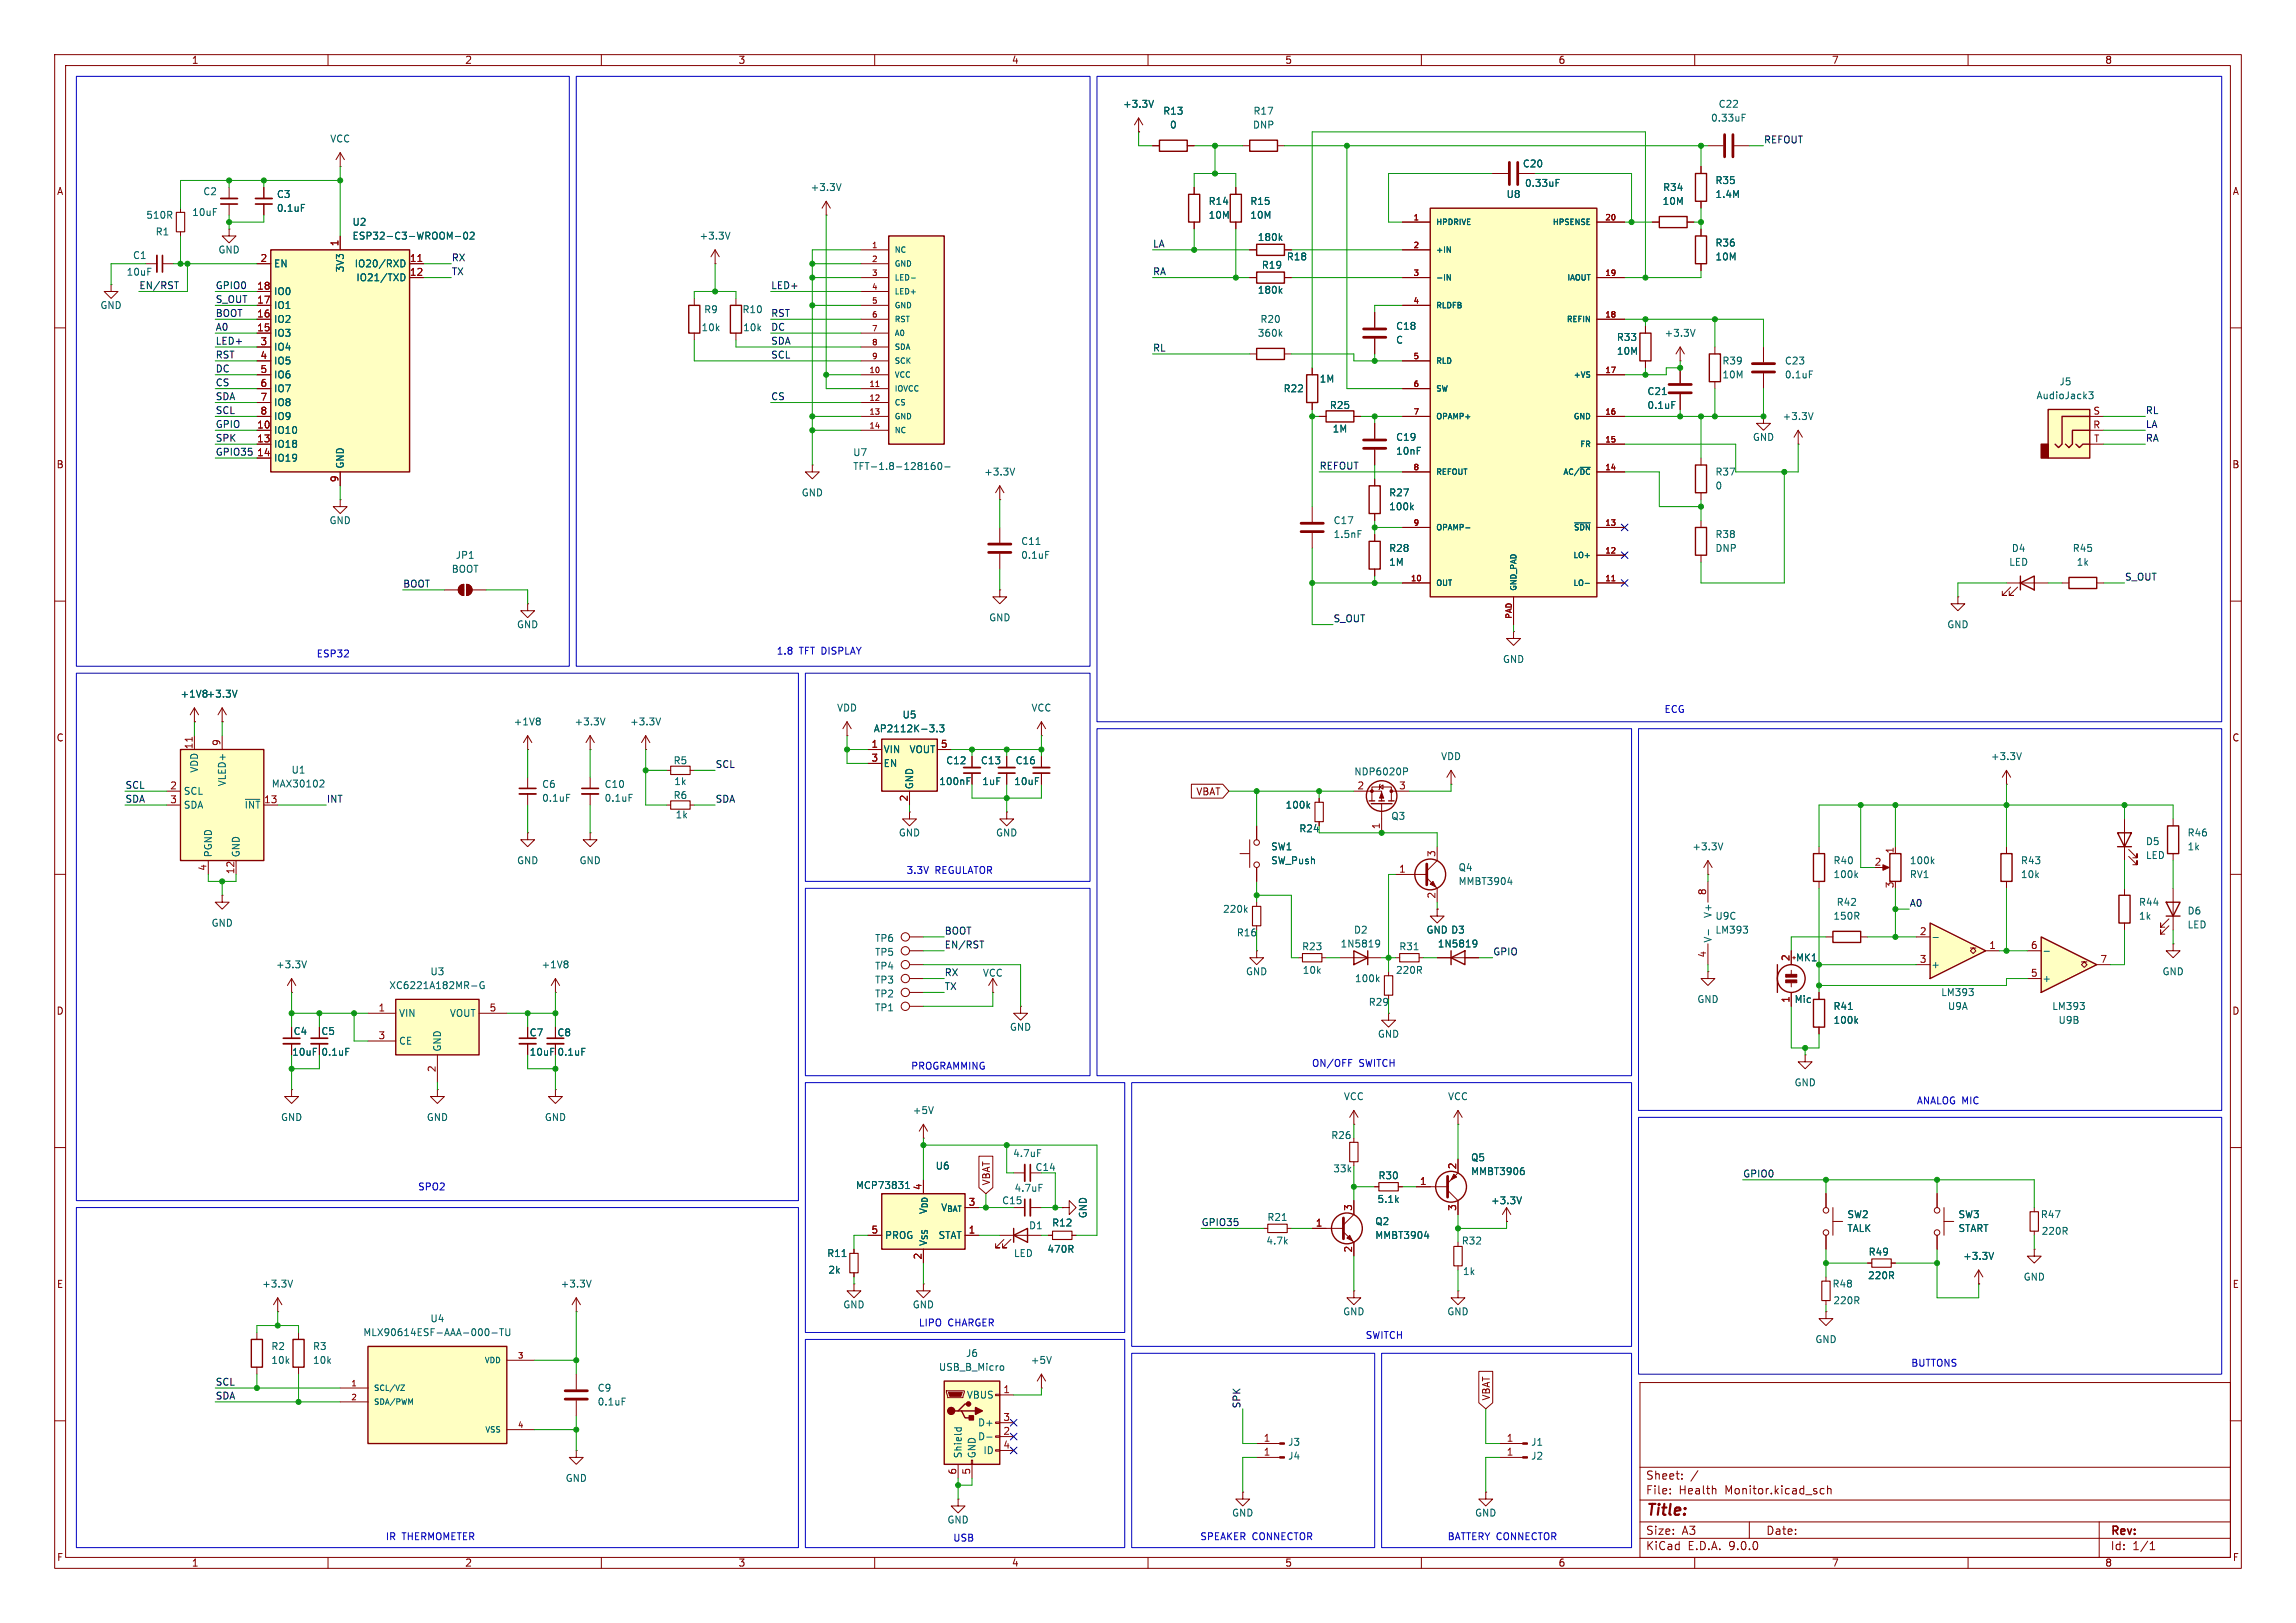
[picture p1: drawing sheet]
<svg xmlns="http://www.w3.org/2000/svg" width="420mm" height="297mm" viewBox="0 0 420 297" stroke-linecap="round" stroke-linejoin="round" font-family="sans-serif">
<defs><g id="words">
<text font-size="2.8" fill="#840000" x="301" y="277.9">Title:</text>
<g font-size="2.1" fill="#840000">
<text x="301" y="273.7">File:</text>
<text x="301" y="271">Sheet:</text>
<text x="307.1" y="273.7">Health</text>
<text x="315.6" y="273.7">Monitor.kicad_sch</text>
<text x="301" y="281.1">Size:</text>
<text x="307.6" y="281.1">A3</text>
<text x="323" y="281.1">Date:</text>
<text x="386" y="281.3">Rev:</text>
<text x="301" y="283.9">KiCad</text>
<text x="308.7" y="283.9">E.D.A.</text>
<text x="316.3" y="283.9">9.0.0</text>
<text x="386" y="283.9">Id:</text>
<text x="390.1" y="283.9">1/1</text>
</g>
<g font-size="1.8" fill="#840000">
<text x="35" y="11.9">1</text>
<text x="85" y="11.9">2</text>
<text x="135" y="11.9">3</text>
<text x="185" y="11.9">4</text>
<text x="235" y="11.9">5</text>
<text x="285" y="11.9">6</text>
<text x="335" y="11.9">7</text>
<text x="385" y="11.9">8</text>
<text x="10.3" y="35.9">A</text>
<text x="408.3" y="35.9">A</text>
<text x="10.3" y="85.9">B</text>
<text x="408.2" y="85.9">B</text>
<text x="10.3" y="135.9">C</text>
<text x="408.2" y="135.9">C</text>
<text x="218.7" y="145.7">VBAT</text>
<text x="10.3" y="185.9">D</text>
<text x="408.2" y="185.9">D</text>
<text x="53.6" y="189.6">C4</text>
<text x="58.7" y="189.6">C5</text>
<text x="96.8" y="189.8">C7</text>
<text x="101.9" y="189.8">C8</text>
<text x="181.3" y="217" transform="rotate(-90 181.3 217)">VBAT</text>
<text x="10.3" y="235.9">E</text>
<text x="408.3" y="235.9">E</text>
<text x="272.7" y="256.4" transform="rotate(-90 272.7 256.4)">VBAT</text>
<text x="10.3" y="285.9">F</text>
<text x="35" y="286.9">1</text>
<text x="85" y="286.9">2</text>
<text x="135" y="286.9">3</text>
<text x="185" y="286.9">4</text>
<text x="235" y="286.9">5</text>
<text x="285" y="286.9">6</text>
<text x="335" y="286.9">7</text>
<text x="385" y="286.9">8</text>
<text x="408.3" y="285.9">F</text>
</g>
<g font-size="1.8" fill="#006464">
<text x="205.3" y="19.9">+3.3V</text>
<text x="212.7" y="21.2">R13</text>
<text x="213.9" y="23.7">0</text>
<text x="229.1" y="23.7">DNP</text>
<text x="229.2" y="21.2">R17</text>
<text x="312.9" y="22.5">0.33uF</text>
<text x="314.3" y="19.9">C22</text>
<text x="60.3" y="26.3">VCC</text>
<text x="37.1" y="35.9">C2</text>
<text x="148.2" y="35.2">+3.3V</text>
<text x="278.5" y="30.8">C20</text>
<text x="278.9" y="34.4">0.33uF</text>
<text x="304.1" y="35.2">R34</text>
<text x="313.7" y="33.9">R35</text>
<text x="26.7" y="40.2">510R</text>
<text x="35.1" y="39.7">10uF</text>
<text x="50.6" y="36.4">C3</text>
<text x="50.6" y="39">0.1uF</text>
<text x="64.4" y="41.5">U2</text>
<text x="221" y="37.7">R14</text>
<text x="221" y="40.2">10M</text>
<text x="228.6" y="37.7">R15</text>
<text x="228.6" y="40.2">10M</text>
<text x="275.5" y="36.4">U8</text>
<text x="304" y="37.7">10M</text>
<text x="313.7" y="36.4">1.4M</text>
<text x="24.2" y="47.6">C1</text>
<text x="28.4" y="43.3">R1</text>
<text x="39.9" y="46.6">GND</text>
<text x="64.4" y="44">ESP32-C3-WROOM-02</text>
<text x="127.9" y="44">+3.3V</text>
<text x="230" y="44.3">180k</text>
<text x="235.3" y="47.9">R18</text>
<text x="313.7" y="45.3">R36</text>
<text x="313.7" y="47.9">10M</text>
<text x="23.1" y="50.6">10uF</text>
<text x="50" y="49.1">EN</text>
<text x="63.1" y="49.9" transform="rotate(-90 63.1 49.9)">3V3</text>
<text x="64.8" y="49.1">IO20/RXD</text>
<text x="65.1" y="51.7">IO21/TXD</text>
<text x="230" y="53.9">180k</text>
<text x="230.7" y="49.4">R19</text>
<text x="18.3" y="56.7">GND</text>
<text x="50" y="54.2">IO0</text>
<text x="50" y="56.7">IO1</text>
<text x="50" y="59.3">IO2</text>
<text x="128.7" y="57.5">R9</text>
<text x="135.7" y="57.5">R10</text>
<text x="230.5" y="59.3">R20</text>
<text x="50" y="61.8">IO3</text>
<text x="50" y="64.4">IO4</text>
<text x="128.2" y="60.8">10k</text>
<text x="135.8" y="60.8">10k</text>
<text x="230" y="61.8">360k</text>
<text x="255.3" y="60.6">C18</text>
<text x="255.3" y="63.1">C</text>
<text x="295.7" y="62.6">R33</text>
<text x="295.7" y="65.1">10M</text>
<text x="304.4" y="61.8">+3.3V</text>
<text x="50" y="66.9">IO5</text>
<text x="50" y="69.4">IO6</text>
<text x="50" y="72">IO7</text>
<text x="234.7" y="72">R22</text>
<text x="241.3" y="70.2">1M</text>
<text x="315" y="66.9">R39</text>
<text x="315" y="69.4">10M</text>
<text x="326.4" y="66.9">C23</text>
<text x="326.4" y="69.4">0.1uF</text>
<text x="376.6" y="70.7">J5</text>
<text x="50" y="74.5">IO8</text>
<text x="50" y="77.1">IO9</text>
<text x="243.2" y="75">R25</text>
<text x="301.3" y="72.5">C21</text>
<text x="301.3" y="75">0.1uF</text>
<text x="326" y="77.1">+3.3V</text>
<text x="372.4" y="73.3">AudioJack3</text>
<text x="50" y="79.6">IO10</text>
<text x="50" y="82.1">IO18</text>
<text x="156" y="83.7">U7</text>
<text x="243.7" y="79.3">1M</text>
<text x="255.3" y="80.9">C19</text>
<text x="255.3" y="83.4">10nF</text>
<text x="320.5" y="80.9">GND</text>
<text x="50" y="84.7">IO19</text>
<text x="63.1" y="85.9" transform="rotate(-90 63.1 85.9)">GND</text>
<text x="156" y="86.2">TFT-1.8-128160-</text>
<text x="179.9" y="87.2">+3.3V</text>
<text x="313.7" y="89.8">0</text>
<text x="313.7" y="87.2">R37</text>
<text x="146.6" y="91">GND</text>
<text x="254" y="91">R27</text>
<text x="254" y="93.6">100k</text>
<text x="60.2" y="96.1">GND</text>
<text x="186.7" y="99.9">C11</text>
<text x="243.8" y="96.1">C17</text>
<text x="243.8" y="98.7">1.5nF</text>
<text x="254" y="101.2">R28</text>
<text x="313.7" y="101.2">DNP</text>
<text x="313.7" y="98.7">R38</text>
<text x="367.9" y="101.2">D4</text>
<text x="379.1" y="101.2">R45</text>
<text x="82.5" y="105">BOOT</text>
<text x="83.3" y="102.5">JP1</text>
<text x="186.7" y="102.5">0.1uF</text>
<text x="254" y="103.7">1M</text>
<text x="367.4" y="103.7">LED</text>
<text x="379.8" y="103.7">1k</text>
<text x="180.8" y="113.9">GND</text>
<text x="94.5" y="115.2">GND</text>
<text x="356.1" y="115.2">GND</text>
<text x="274.8" y="121.5">GND</text>
<text x="32.9" y="127.9">+1V8 +3.3V</text>
<text x="153" y="130.4">VDD</text>
<text x="165" y="131.7">U5</text>
<text x="188.6" y="130.4">VCC</text>
<text x="93.9" y="132.9">+1V8</text>
<text x="105" y="132.9">+3.3V</text>
<text x="115.2" y="132.9">+3.3V</text>
<text x="159.7" y="134.2">AP2112K-3.3</text>
<text x="36.4" y="141.5" transform="rotate(-90 36.4 141.5)">VDD</text>
<text x="41.5" y="144" transform="rotate(-90 41.5 144)">VLED+</text>
<text x="53.2" y="141.8">U1</text>
<text x="123.1" y="140.1">R5</text>
<text x="123.2" y="143.9">1k</text>
<text x="161.5" y="138">VIN</text>
<text x="161.5" y="140.6">EN</text>
<text x="166.3" y="138">VOUT</text>
<text x="171.7" y="143.9">100nF</text>
<text x="173" y="140.1">C12</text>
<text x="179.3" y="140.1">C13</text>
<text x="179.6" y="143.9">1uF</text>
<text x="185.4" y="143.9">10uF</text>
<text x="185.7" y="140.1">C16</text>
<text x="247.6" y="142.1">NDP6020P</text>
<text x="263.5" y="139.3">VDD</text>
<text x="364.1" y="139.3">+3.3V</text>
<text x="33.5" y="145.6">SCL</text>
<text x="33.5" y="148.2">SDA</text>
<text x="44.6" y="148.2">~{INT}</text>
<text x="49.6" y="144.3">MAX30102</text>
<text x="99.1" y="144.4">C6</text>
<text x="99.1" y="146.9">0.1uF</text>
<text x="110.5" y="144.4">C10</text>
<text x="110.5" y="146.9">0.1uF</text>
<text x="123.1" y="146.4">R6</text>
<text x="123.5" y="150">1k</text>
<text x="167.2" y="144.5" transform="rotate(-90 167.2 144.5)">GND</text>
<text x="235.1" y="148.2">100k</text>
<text x="164.3" y="153.3">GND</text>
<text x="182.1" y="153.3">GND</text>
<text x="232.4" y="155.8">SW1</text>
<text x="237.6" y="152.5">R24</text>
<text x="254.4" y="150.2">Q3</text>
<text x="309.5" y="155.8">+3.3V</text>
<text x="392.4" y="154.9">D5</text>
<text x="400.1" y="153.3">R46</text>
<text x="400.1" y="155.8">1k</text>
<text x="39" y="157" transform="rotate(-90 39 157)">PGND</text>
<text x="44" y="157" transform="rotate(-90 44 157)">GND</text>
<text x="94.5" y="158.3">GND</text>
<text x="105.9" y="158.3">GND</text>
<text x="232.4" y="158.3">SW_Push</text>
<text x="266.7" y="159.6">Q4</text>
<text x="335.3" y="158.3">R40</text>
<text x="335.3" y="160.9">100k</text>
<text x="349.3" y="160.9">RV1</text>
<text x="349.3" y="158.3">100k</text>
<text x="369.6" y="160.9">10k</text>
<text x="369.6" y="158.3">R43</text>
<text x="392.4" y="157.4">LED</text>
<text x="223.6" y="167.2">220k</text>
<text x="266.7" y="162.2">MMBT3904</text>
<text x="335.9" y="166">R42</text>
<text x="391.2" y="166">R44</text>
<text x="400.1" y="167.6">D6</text>
<text x="38.6" y="169.8">GND</text>
<text x="160" y="172.6">TP6</text>
<text x="226.1" y="171.6">R16</text>
<text x="245.1" y="173.6">1N5819</text>
<text x="247.6" y="171">D2</text>
<text x="260.8" y="171">GND D3</text>
<text x="262.9" y="173.6">1N5819</text>
<text x="313.3" y="172.6" transform="rotate(-90 313.3 172.6)">V-</text>
<text x="313.3" y="168.1" transform="rotate(-90 313.3 168.1)">V+</text>
<text x="313.7" y="168.5">U9C</text>
<text x="313.7" y="171">LM393</text>
<text x="335.3" y="168.5">150R</text>
<text x="391.2" y="168.5">1k</text>
<text x="400.1" y="170.1">LED</text>
<text x="50.4" y="177.4">+3.3V</text>
<text x="78.6" y="178.7">U3</text>
<text x="99" y="177.4">+1V8</text>
<text x="160" y="177.6">TP4</text>
<text x="160" y="175.1">TP5</text>
<text x="179.7" y="178.9">VCC</text>
<text x="227.8" y="178.7">GND</text>
<text x="238.1" y="174.1">R23</text>
<text x="238.2" y="178.4">10k</text>
<text x="247.8" y="179.9">100k</text>
<text x="255.3" y="178.4">220R</text>
<text x="255.9" y="174.1">R31</text>
<text x="328.4" y="176.1">MK1</text>
<text x="353.2" y="177.4">+</text>
<text x="373.5" y="179.9">+</text>
<text x="395.5" y="178.7">GND</text>
<text x="71.1" y="181.2">XC6221A182MR-G</text>
<text x="160" y="180.2">TP3</text>
<text x="160" y="182.7">TP2</text>
<text x="160" y="185.3">TP1</text>
<text x="250.3" y="184.3">R29</text>
<text x="310.4" y="183.7">GND</text>
<text x="328.2" y="183.7">Mic</text>
<text x="335.3" y="185">R41</text>
<text x="355" y="182.5">LM393</text>
<text x="356.2" y="185">U9A</text>
<text x="375.3" y="185">LM393</text>
<text x="72.9" y="186.3">VIN</text>
<text x="72.9" y="191.4">CE</text>
<text x="82.2" y="186.3">VOUT</text>
<text x="184.6" y="188.8">GND</text>
<text x="251.9" y="190.1">GND</text>
<text x="335.3" y="187.6">100k</text>
<text x="376.5" y="187.6">U9B</text>
<text x="53.3" y="193.4">10uF</text>
<text x="58.7" y="193.4">0.1uF</text>
<text x="80.9" y="192.5" transform="rotate(-90 80.9 192.5)">GND</text>
<text x="96.8" y="193.4">10uF</text>
<text x="101.9" y="193.4">0.1uF</text>
<text x="245.7" y="201.5">VCC</text>
<text x="264.8" y="201.5">VCC</text>
<text x="328.2" y="199">GND</text>
<text x="51.3" y="205.3">GND</text>
<text x="78" y="205.3">GND</text>
<text x="99.6" y="205.3">GND</text>
<text x="166.9" y="204.1">+5V</text>
<text x="243.4" y="208.6">R26</text>
<text x="171.1" y="214.2">U6</text>
<text x="185.2" y="211.9">4.7uF</text>
<text x="243.8" y="214.7">33k</text>
<text x="269" y="212.7">Q5</text>
<text x="269" y="215.2">MMBT3906</text>
<text x="156.5" y="217.8">MCP73831</text>
<text x="172" y="221.8">V_{BAT}</text>
<text x="183.2" y="220.6">C15</text>
<text x="185.5" y="218.3">4.7uF</text>
<text x="251.9" y="220.3">5.1k</text>
<text x="252.1" y="216">R30</text>
<text x="272.6" y="220.6">+3.3V</text>
<text x="161.8" y="226.9">PROG</text>
<text x="171.6" y="226.9">STAT</text>
<text x="188.1" y="225.1">D1</text>
<text x="192.4" y="224.6">R12</text>
<text x="199" y="223" transform="rotate(-90 199 223)">GND</text>
<text x="231.6" y="227.9">4.7k</text>
<text x="231.7" y="223.6">R21</text>
<text x="251.5" y="224.4">Q2</text>
<text x="251.5" y="226.9">MMBT3904</text>
<text x="267.3" y="227.9">R32</text>
<text x="337.8" y="225.7">TALK</text>
<text x="337.8" y="223.1">SW2</text>
<text x="358.1" y="225.7">START</text>
<text x="358.1" y="223.1">SW3</text>
<text x="373.2" y="223.1">R47</text>
<text x="373.4" y="226.2">220R</text>
<text x="151.2" y="230.2">R11</text>
<text x="151.4" y="233.3">2k</text>
<text x="169.8" y="228.1" transform="rotate(-90 169.8 228.1)">V_{SS}V_{DD}</text>
<text x="185.4" y="230.2">LED</text>
<text x="191.5" y="229.5">470R</text>
<text x="267.5" y="233.5">1k</text>
<text x="341.7" y="230">R49</text>
<text x="359" y="230.7">+3.3V</text>
<text x="47.9" y="235.8">+3.3V</text>
<text x="102.5" y="235.8">+3.3V</text>
<text x="154.2" y="239.6">GND</text>
<text x="166.9" y="239.6">GND</text>
<text x="335.1" y="235.8">R48</text>
<text x="335.3" y="238.9">220R</text>
<text x="341.6" y="234.3">220R</text>
<text x="370.1" y="234.5">GND</text>
<text x="66.4" y="244.7">MLX90614ESF-AAA-000-TU</text>
<text x="78.6" y="242.2">U4</text>
<text x="245.6" y="240.9">GND</text>
<text x="264.6" y="240.9">GND</text>
<text x="332" y="246">GND</text>
<text x="49.5" y="247.2">R2</text>
<text x="49.5" y="249.8">10k</text>
<text x="57.2" y="247.2">R3</text>
<text x="57.2" y="249.8">10k</text>
<text x="171.7" y="251.1">USB_B_Micro</text>
<text x="176.6" y="248.5">J6</text>
<text x="188.5" y="249.8">+5V</text>
<text x="109.2" y="254.9">C9</text>
<text x="109.2" y="257.4">0.1uF</text>
<text x="176.8" y="256.1">VBUS</text>
<text x="178.8" y="261.2">D+</text>
<text x="178.8" y="263.8">D-</text>
<text x="176.1" y="267" transform="rotate(-90 176.1 267)">Shield</text>
<text x="178.7" y="267" transform="rotate(-90 178.7 267)">GND</text>
<text x="179.8" y="266.3">ID</text>
<text x="235.5" y="267.3">J4</text>
<text x="235.5" y="264.8">J3</text>
<text x="280" y="267.3">J2</text>
<text x="280" y="264.8">J1</text>
<text x="103.4" y="271.4">GND</text>
<text x="173.2" y="279">GND</text>
<text x="225.3" y="277.7">GND</text>
<text x="269.7" y="277.7">GND</text>
</g>
<g font-size="1.8" fill="#0f0f0f">
<text x="322.6" y="26.3">REFOUT</text>
<text x="82.5" y="47.9">RX</text>
<text x="210.8" y="45.4">LA</text>
<text x="25.4" y="53">EN/RST</text>
<text x="39.4" y="53">GPIO0</text>
<text x="82.5" y="50.5">TX</text>
<text x="141" y="53">LED+</text>
<text x="210.8" y="50.5">RA</text>
<text x="39.4" y="55.5">S_OUT</text>
<text x="39.4" y="58.1">BOOT</text>
<text x="141" y="58.1">RST</text>
<text x="39.4" y="60.6">A0</text>
<text x="39.4" y="65.7">RST</text>
<text x="39.4" y="63.2">LED+</text>
<text x="141" y="63.2">SDA</text>
<text x="141" y="60.6">DC</text>
<text x="141" y="65.7">SCL</text>
<text x="210.8" y="64.4">RL</text>
<text x="39.4" y="68.2">DC</text>
<text x="39.4" y="70.8">CS</text>
<text x="39.4" y="73.3">SDA</text>
<text x="39.4" y="75.9">SCL</text>
<text x="141" y="73.3">CS</text>
<text x="392.4" y="75.9">RL</text>
<text x="39.4" y="78.4">GPIO</text>
<text x="39.4" y="80.9">SPK</text>
<text x="39.4" y="83.5">GPIO35</text>
<text x="392.4" y="78.4">LA</text>
<text x="392.4" y="80.9">RA</text>
<text x="241.3" y="86">REFOUT</text>
<text x="73.7" y="107.6">BOOT</text>
<text x="388.6" y="106.3">S_OUT</text>
<text x="243.8" y="114">S_OUT</text>
<text x="130.8" y="140.6">SCL</text>
<text x="22.9" y="147">SDA</text>
<text x="22.9" y="144.4">SCL</text>
<text x="59.7" y="147">INT</text>
<text x="130.8" y="147">SDA</text>
<text x="349.2" y="166">A0</text>
<text x="172.7" y="171.1">BOOT</text>
<text x="172.7" y="173.6">EN/RST</text>
<text x="172.7" y="178.7">RX</text>
<text x="273" y="174.9">GPIO</text>
<text x="172.7" y="181.3">TX</text>
<text x="318.8" y="215.6">GPIO0</text>
<text x="219.7" y="224.4">GPIO35</text>
<text x="39.4" y="253.7">SCL</text>
<text x="39.4" y="256.2">SDA</text>
<text x="227" y="257.8" transform="rotate(-90 227 257.8)">SPK</text>
</g>
<g font-size="1.8" fill="#a90000">
<text x="62" y="45.2" transform="rotate(-90 62 45.2)">1</text>
<text x="46.9" y="53.1">18</text>
<text x="47.6" y="48">2</text>
<text x="74.9" y="48">11</text>
<text x="74.9" y="50.5">12</text>
<text x="46.9" y="55.6">17</text>
<text x="46.9" y="58.2">16</text>
<text x="46.9" y="60.7">15</text>
<text x="47.6" y="63.2">3</text>
<text x="47.6" y="65.8">4</text>
<text x="47.6" y="68.3">5</text>
<text x="47.6" y="70.9">6</text>
<text x="47.6" y="73.4">7</text>
<text x="47.6" y="75.9">8</text>
<text x="382.8" y="75.9">S</text>
<text x="46.9" y="78.5">10</text>
<text x="46.9" y="81">13</text>
<text x="46.9" y="83.6">14</text>
<text x="382.8" y="78.5">R</text>
<text x="383" y="81">T</text>
<text x="62" y="88.3" transform="rotate(-90 62 88.3)">9</text>
<text x="35.3" y="137.2" transform="rotate(-90 35.3 137.2)">11</text>
<text x="40.4" y="136.6" transform="rotate(-90 40.4 136.6)">9</text>
<text x="159.3" y="136.9">1</text>
<text x="172" y="136.9">5</text>
<text x="159.3" y="139.4">3</text>
<text x="31" y="144.5">2</text>
<text x="31" y="147.1">3</text>
<text x="48.2" y="147.1">13</text>
<text x="166.1" y="146.8" transform="rotate(-90 166.1 146.8)">2</text>
<text x="248.2" y="144.5">2</text>
<text x="255.8" y="144.5">3</text>
<text x="252.5" y="151.8" transform="rotate(-90 252.5 151.8)">1</text>
<text x="37.8" y="159.5" transform="rotate(-90 37.8 159.5)">4</text>
<text x="42.9" y="160.1" transform="rotate(-90 42.9 160.1)">12</text>
<text x="255.8" y="159.8">1</text>
<text x="262.6" y="156.9" transform="rotate(-90 262.6 156.9)">3</text>
<text x="342.8" y="158.5">2</text>
<text x="346.5" y="156.3" transform="rotate(-90 346.5 156.3)">1</text>
<text x="262.6" y="164.5" transform="rotate(-90 262.6 164.5)">2</text>
<text x="312.2" y="163.9" transform="rotate(-90 312.2 163.9)">8</text>
<text x="346.5" y="162.6" transform="rotate(-90 346.5 162.6)">3</text>
<text x="351.1" y="171.2">2</text>
<text x="363.8" y="173.7">1</text>
<text x="371.4" y="173.7">6</text>
<text x="312.2" y="175.3" transform="rotate(-90 312.2 175.3)">4</text>
<text x="327.4" y="176" transform="rotate(-90 327.4 176)">2</text>
<text x="351.1" y="176.3">3</text>
<text x="371.4" y="178.8">5</text>
<text x="384.1" y="176.3">7</text>
<text x="69.1" y="185.2">1</text>
<text x="89.5" y="185.2">5</text>
<text x="327.4" y="183.6" transform="rotate(-90 327.4 183.6)">1</text>
<text x="69.1" y="190.2">3</text>
<text x="79.8" y="196.3" transform="rotate(-90 79.8 196.3)">2</text>
<text x="266.4" y="214.1" transform="rotate(-90 266.4 214.1)">2</text>
<text x="168.7" y="217.9" transform="rotate(-90 168.7 217.9)">4</text>
<text x="177.1" y="220.7">3</text>
<text x="247.4" y="221.7" transform="rotate(-90 247.4 221.7)">3</text>
<text x="259.6" y="216.9">1</text>
<text x="266.4" y="221.7" transform="rotate(-90 266.4 221.7)">3</text>
<text x="159.3" y="225.8">5</text>
<text x="177.1" y="225.8">1</text>
<text x="240.6" y="224.5">1</text>
<text x="168.7" y="230.6" transform="rotate(-90 168.7 230.6)">2</text>
<text x="247.4" y="229.3" transform="rotate(-90 247.4 229.3)">2</text>
<text x="183.4" y="255">1</text>
<text x="183.4" y="260.1">3</text>
<text x="183.4" y="262.6">2</text>
<text x="231.1" y="263.9">1</text>
<text x="275.5" y="263.9">1</text>
<text x="175" y="269.9" transform="rotate(-90 175 269.9)">6</text>
<text x="177.5" y="269.9" transform="rotate(-90 177.5 269.9)">5</text>
<text x="183.4" y="265.2">4</text>
<text x="231.1" y="266.4">1</text>
<text x="275.5" y="266.4">1</text>
</g>
<g font-size="1.8" fill="#0000c2">
<text x="142" y="120">1.8</text>
<text x="146.2" y="120">TFT DISPLAY</text>
<text x="57.8" y="120.5">ESP32</text>
<text x="304.4" y="130.7">ECG</text>
<text x="165.7" y="160.1">3.3V</text>
<text x="171" y="160.1">REGULATOR</text>
<text x="166.6" y="195.9">PROGRAMMING</text>
<text x="239.9" y="195.4">ON/OFF</text>
<text x="248.6" y="195.4">SWITCH</text>
<text x="350.5" y="202.3">ANALOG MIC</text>
<text x="76.4" y="218">SPO2</text>
<text x="168" y="242.9">LIPO</text>
<text x="173.4" y="242.9">CHARGER</text>
<text x="249.7" y="245.2">SWITCH</text>
<text x="349.5" y="250.3">BUTTONS</text>
<text x="70.5" y="282">IR</text>
<text x="73.5" y="282">THERMOMETER</text>
<text x="174.3" y="282.3">USB</text>
<text x="219.5" y="282">SPEAKER CONNECTOR</text>
<text x="264.7" y="282">BATTERY CONNECTOR</text>
</g>
<text font-size="1.8" fill="#009600" x="189.3" y="214.5">C14</text>
<g font-size="1.4" fill="#a90000">
<text x="258.5" y="40.4">1</text>
<text x="293.5" y="40.4">20</text>
<text x="159.4" y="45.5">1</text>
<text x="258.5" y="45.5">2</text>
<text x="159.4" y="48">2</text>
<text x="159.4" y="50.5">3</text>
<text x="159.4" y="53.1">4</text>
<text x="258.5" y="50.5">3</text>
<text x="293.5" y="50.5">19</text>
<text x="159.4" y="55.6">5</text>
<text x="159.4" y="58.2">6</text>
<text x="258.5" y="55.6">4</text>
<text x="293.5" y="58.2">18</text>
<text x="159.4" y="60.7">7</text>
<text x="159.4" y="63.2">8</text>
<text x="159.4" y="65.8">9</text>
<text x="258.5" y="65.8">5</text>
<text x="158.9" y="68.3">10</text>
<text x="158.9" y="70.9">11</text>
<text x="258.5" y="70.9">6</text>
<text x="293.5" y="68.3">17</text>
<text x="158.9" y="73.4">12</text>
<text x="158.9" y="75.9">13</text>
<text x="258.5" y="75.9">7</text>
<text x="293.5" y="75.9">16</text>
<text x="158.9" y="78.5">14</text>
<text x="293.5" y="81">15</text>
<text x="258.5" y="86.1">8</text>
<text x="293.5" y="86.1">14</text>
<text x="258.5" y="96.3">9</text>
<text x="293.5" y="96.3">13</text>
<text x="293.5" y="101.3">12</text>
<text x="258" y="106.4">10</text>
<text x="293.5" y="106.4">11</text>
<text x="276.6" y="113.3" transform="rotate(-90 276.6 113.3)">PAD</text>
<text x="94.6" y="248.7">3</text>
<text x="64.2" y="253.7">1</text>
<text x="64.2" y="256.3">2</text>
<text x="94.6" y="261.4">4</text>
</g>
<g font-size="1.4" fill="#006464">
<text x="262.6" y="41.4">HPDRIVE</text>
<text x="283.9" y="41.4">HPSENSE</text>
<text x="163.6" y="46.5">NC</text>
<text x="262.6" y="46.5">+IN</text>
<text x="163.6" y="49">GND</text>
<text x="163.6" y="51.5">LED-</text>
<text x="262.6" y="51.5">-IN</text>
<text x="286.6" y="51.5">IAOUT</text>
<text x="163.6" y="54.1">LED+</text>
<text x="163.6" y="56.6">GND</text>
<text x="163.6" y="59.2">RST</text>
<text x="262.6" y="56.6">RLDFB</text>
<text x="286.5" y="59.2">REFIN</text>
<text x="163.6" y="61.7">A0</text>
<text x="163.6" y="64.2">SDA</text>
<text x="163.6" y="66.8">SCK</text>
<text x="163.6" y="69.3">VCC</text>
<text x="163.6" y="71.9">IOVCC</text>
<text x="262.6" y="66.8">RLD</text>
<text x="262.6" y="71.9">SW</text>
<text x="287.7" y="69.3">+VS</text>
<text x="163.6" y="74.4">CS</text>
<text x="163.6" y="76.9">GND</text>
<text x="262.6" y="76.9">OPAMP+</text>
<text x="287.7" y="76.9">GND</text>
<text x="163.6" y="79.5">NC</text>
<text x="288.9" y="82">FR</text>
<text x="262.6" y="87.1">REFOUT</text>
<text x="285.8" y="87.1">AC/~{DC}</text>
<text x="262.6" y="97.3">OPAMP-</text>
<text x="287.8" y="97.3">~{SDN}</text>
<text x="262.6" y="107.4">OUT</text>
<text x="287.7" y="102.3">LO+</text>
<text x="287.7" y="107.4">LO-</text>
<text x="277.6" y="108.2" transform="rotate(-90 277.6 108.2)">GND_PAD</text>
<text x="88.5" y="249.7">VDD</text>
<text x="68.3" y="254.7">SCL/VZ</text>
<text x="68.3" y="257.3">SDA/PWM</text>
<text x="88.6" y="262.4">VSS</text>
</g>
</g></defs>
<g fill="none" stroke="#840000" stroke-width=".18">
<path d="M10 10h400v277h-400zM12 12h396v273h-396zM60 10v2M110 10v2M160 10v2M210 10v2M260 10v2M310 10v2M360 10v2M10 60h2M408 60h2M10 110h2"/>
<path d="M408 110h2M10 160h2M408 160h2M10 210h2M354.3 218.4v2.6M408 210h2M354.3 226.1v2.5M355.6 223.5h1.8M355.6 221v5.1M105.4 251.5v2.8M105.4 256.3v2.8M300 253h108v32h-108z"/>
<path d="M10 260h2M300 278.5h108M300 274.5h108M300 268.5h108M305.5 273.2v.2M305.5 272.5v.1M307.7 270.5v.2M307.7 269.8v.1M310.6 269.1l-1.3 1.9M313.7 272.4l.2 .2v.8M320 278.5v3M333 273.2l.2 .2 .5-.1"/>
<path d="M333.7 272.5l-.5-.1-.2 .1M334.3 272.5l.2-.1 .4 .1v.9M334.3 271.9v1.5M384 278.5v6.5M408 260h2M60 285v2M110 285v2M160 285v2M210 285v2M260 285v2M300 281.5h108M310 285v2"/>
<path d="M360 285v2M393.3 283.6h.9M393.3 282.5l.4-.4v1.5"/>
<circle cx="354.3" cy="225.6" r=".51"/>
<circle cx="354.3" cy="221.5" r=".51"/>
</g>
<path d="M103.4 254.5h4M103.4 256h4" fill="none" stroke="#840000" stroke-width=".51"/>
<path d="M113.8 255.8h.6" fill="none" stroke="#006464" stroke-width=".18"/>
<path d="M72.4 182.9h15.2v10.1h-15.2z" fill="#ffffc2"/>
<g fill="none" stroke="#840000" stroke-width=".25">
<path d="M217.4 35.6h2.1v5h-2.1zM229.9 44.7h5v2h-5zM239 68.6h2v5.1h-2zM247.6 174l2.6 1.3-2.6 1.2zM250.2 174v2.5M265.4 175.3l2.6-1.3v2.5zM265.4 174v2.5M72.4 182.9h15.2v10.1h-15.2z"/>
<circle cx="265.4" cy="217.2" r="2.82"/>
</g>
<g fill="none" stroke="#840000" stroke-width=".18">
<path d="M48.3 34.3v2M48.3 37.3v2.1M208.3 24.1h.1M208.3 21.6l-.8 1.3M208.3 21.6l.7 1.3M208.3 21.6v2.5M218.4 34.3v1.3M312.4 26.7h2.8M317.2 26.7h2.8M218.4 40.6v1.3M228.6 45.7h1.3M234.9 45.7h1.3"/>
<path d="M240 67.3v1.3M240 73.7v1.2M240 92.7v2.8M240 97.5v2.8M276.9 115.6v1.2h1.2l-1.2 1.3-1.3-1.3h1.3M276.9 115.6h.1M190.5 134.6h.1M190.5 132.1l-.8 1.3M190.5 132.1l.8 1.3M190.5 132.1v2.5M96.5 142.2v2.1M96.5 145.3v2"/>
<path d="M107.9 152.4v1.3h1.3l-1.3 1.2-1.2-1.2h1.2M107.9 152.4h.1M226.8 156.2h1.8M228.6 153.7v5.1M229.9 151.1v2.6M229.9 158.8v2.5M241.3 146.1v.7M241.3 150.4v.7M166.4 179.1h2.5M166.4 176.5h2.5M229.9 174v1.3h1.2l-1.2 1.2-1.3-1.2h1.3M229.9 174h.1"/>
<path d="M229.9 165.1v.8M229.9 169.4v.8M237.5 175.3h.8M241.8 175.3h.8M245.1 175.3h7.6M254 177.8v.8M255.3 175.3h.7M259.6 175.3h.7M262.9 175.3h7.6M53.3 199.4v1.3h1.3l-1.3 1.2-1.2-1.2h1.2M53.3 199.4h.1M67.3 185.4h5.1"/>
<path d="M67.3 190.5h5.1M80 199.4v1.3h1.3l-1.3 1.2-1.3-1.2h1.3M80 199.4h.1M80 193v5.1M87.6 185.4h5.1M101.6 199.4v1.3h1.3l-1.3 1.2-1.3-1.2h1.3M101.6 199.4h.1M254 182.1v.8M247.6 205.7h.1M247.6 203.2l-.7 1.3M247.6 203.2l.8 1.3M247.6 203.2v2.5"/>
<path d="M259.1 217.2h5.7M264.8 217.8l1.9 1.9v2.5M266.7 205.7h.1M266.7 203.2l-.8 1.3M266.7 203.2l.8 1.3M266.7 203.2v2.5M266.7 212.1v2.5l-1.9 1.9M334 218.4v2.6M191.8 226.1h.7M196.1 226.1h.7M247.6 236.2v1.3h1.3l-1.3 1.3-1.2-1.3h1.2M247.6 236.2h.1"/>
<path d="M334 226.1v2.5M334 233.7v.7M334 238v.8M335.3 223.5h1.8M335.3 221v5.1M341.6 231.1h.8M345.9 231.1h.8M361.9 234.9h.1M361.9 232.4l-.7 1.3M361.9 232.4l.8 1.3M361.9 232.4v2.5M372.1 228.6v1.3h1.3l-1.3 1.2-1.3-1.2h1.3"/>
<path d="M372.1 228.6h.1M372.1 221v.7M372.1 225.3v.8M334 240v1.3h1.3l-1.3 1.3-1.3-1.3h1.3M334 240h.1M227.3 273v1.3h1.3l-1.3 1.3-1.2-1.3h1.2M227.3 273h.1M229.9 266.7h4.2M229.9 264.2h4.2"/>
<circle cx="229.9" cy="154.2" r=".51"/>
<circle cx="229.9" cy="158.2" r=".51"/>
<circle cx="165.6" cy="179.1" r=".76"/>
<circle cx="165.6" cy="176.5" r=".76"/>
<circle cx="334" cy="221.5" r=".51"/>
<circle cx="334" cy="225.6" r=".51"/>
</g>
<g fill="none" stroke="#006464" stroke-width=".18">
<path d="M211 18.4l-.4 1.2M55.1 37.4h.6M318.7 21.5h.4M318.7 20.9h.6M234.1 43.5l.4 .5M234.5 43.2l-.5 .5M248.4 97.1h.6M103.6 145.4h.7M239.2 147.4l.4 .5M239.6 147.1l-.5 .4M88.5 179.7a.59 .59 0 0 0-.7 .6 .59 .59 0 0 0 .7 .6l.1-.5h-.3M227.8 166.5l.3 .4"/>
<path d="M228.1 166.1l-.4 .5M251.8 172.1l.3-.1 .3 .3a.84 .84 0 0 1-.4 1h-.2M251.9 179.2l.4 .4M252.3 178.8l-.5 .5M252.4 172.6l-.3 .2h-.3M258.7 173.8h.7M269.5 172.1l.4-.1 .2 .3a.84 .84 0 0 1-.3 1h-.3M270.1 172.6l-.2 .2h-.4M86.3 180.4h.9M278.5 213.7h.2M278.6 214.2l.2 .2v.3l-.2 .3M364.7 229.2l-.5 1.2"/>
</g>
<path d="M240.5 146.8h1.6v3.6h-1.6zM229.1 165.9h1.5v3.5h-1.5zM238.3 174.5h3.5v1.5h-3.5zM253.2 178.6h1.6v3.5h-1.6zM256 174.5h3.6v1.5h-3.6zM192.5 225.3h3.6v1.5h-3.6zM333.2 234.4h1.6v3.6h-1.6zM342.4 230.4h3.5v1.5h-3.5zM371.3 221.7h1.6v3.6h-1.6z" fill="none" stroke="#840000" stroke-width=".2"/>
<path d="M315.5 24.6v4.1M317 24.6v4.1M238 95.8h4.1M238 97.3h4.1M264.8 215.3v3.8" fill="none" stroke="#840000" stroke-width=".51"/>
<path d="M46.7 37.3h3.1M95 144.3h3" fill="none" stroke="#840000" stroke-width=".3"/>
<path d="M46.7 36.3h3.1M95 145.3h3" fill="none" stroke="#840000" stroke-width=".33"/>
<g fill="#840000" stroke="#840000" stroke-width=".18">
<path d="M234.1 266.6h.8v.2h-.8z"/>
<path d="M234.1 264h.8v.3h-.8z"/>
<path d="M265.9 214.9l.5 .5-1 .5z"/>
</g>
<path d="M49.5 45.7h25.4v40.7h-25.4z" fill="#ffffc2"/>
<g fill="none" stroke="#840000" stroke-width=".25">
<path d="M212.1 25.7h5.1v2h-5.1zM228.6 25.7h5.1v2h-5.1zM49.5 45.7h25.4v40.7h-25.4zM250.4 146.6h1.1M250.8 147.1h3.8M252.2 146.6h1M254 146.6h1"/>
<circle cx="252.7" cy="145.7" r="2.79"/>
<circle cx="261.6" cy="160" r="2.82"/>
</g>
<g fill="none" stroke="#840000" stroke-width=".18">
<path d="M41.9 34.3v2M41.9 37.3v2.1M62.2 30.5h.1M62.2 27.9v2.6M62.2 27.9l-.7 1.3M62.2 27.9l.8 1.3M210.8 26.7h1.3M217.2 26.7h1.2M227.3 26.7h1.3M233.7 26.7h1.2M26.7 48.3h2M29.7 48.3h2"/>
<path d="M41.9 41.9v1.3h1.3l-1.3 1.3-1.3-1.3h1.3M41.9 41.9h.1M47 48.3h2.5M47 53.3h2.5M47 55.9h2.5M47 58.4h2.5M62.2 43.2v2.5M74.9 48.3h2.6M74.9 50.8h2.6M47 61h2.5M47 63.5h2.5M47 66h2.5"/>
<path d="M47 68.6h2.5M47 71.1h2.5M47 73.7h2.5M47 76.2h2.5M47 78.7h2.5M47 81.3h2.5M47 83.8h2.5M62.2 86.4v2.5M247.6 144.8h5.1v1.8M251 146.6v-2.6h3.5v2.6M252.3 144l.7-.4v.8zM252.5 143.5l-.2 .1v.8l-.1 .1"/>
<path d="M252.7 147.1v5.3M254.5 144.8h3.3M262.9 154.9v2.6l-1.9 1.9M265.4 143.5h.1M265.4 141l-.7 1.2M265.4 141l.8 1.2M265.4 141v2.5M255.3 160h5.7M261 160.7l1.9 1.9v2.5M262.9 166.4v1.2h1.3l-1.3 1.3-1.3-1.3h1.3M262.9 166.4h.1M254 185.4v1.3h1.3l-1.3 1.3-1.3-1.3h1.3"/>
<path d="M254 185.4h.1M231.1 224.8h.8M235.5 224.8h.7M190.5 254h.1M190.5 251.5l-.8 1.2M190.5 251.5l.8 1.2M190.5 251.5v2.5M175.3 274.3v1.3h1.2l-1.2 1.3-1.3-1.3h1.3M175.3 274.3h.1M271.8 273v1.3h1.2l-1.2 1.3-1.3-1.3h1.3M271.8 273h.1M274.3 266.7h4.2"/>
</g>
<path d="M73.4 47.6a.64 .64 0 0 1 .7 .6 .64 .64 0 0 1-.7 .6M73.4 50.1a.64 .64 0 0 1 .7 .6 .64 .64 0 0 1-.7 .7M83.3 43.3h1M84.9 42.6l.2-.1a.68 .68 0 0 1 .4 .6 .68 .68 0 0 1-.4 .7l-.3-.5zM86 42.6l.5-.1 .2 .4-.7 .9h.7M256.8 140.5h.4l.3 .3-.1 .3-.6 .1M275.8 161.4h.8M276.4 161v.9M234.6 223.3h.7M192.3 248.2l-.4 1.3" fill="none" stroke="#006464" stroke-width=".18"/>
<path d="M76.4 47.8h.8" fill="none" stroke="#a90000" stroke-width=".18"/>
<path d="M261 158.1v3.8" fill="none" stroke="#840000" stroke-width=".51"/>
<g fill="#840000" stroke="#840000" stroke-width=".18">
<path d="M261.6 161.8l.5-.5 .5 1z"/>
<path d="M252.7 145l.4 1.1h-.8z"/>
<path d="M278.5 266.6h.9v.2h-.9z"/>
<circle cx="254.5" cy="144.8" r=".25"/>
<circle cx="251" cy="144.8" r=".25"/>
</g>
<path d="M231.9 224h3.6v1.6h-3.6z" fill="none" stroke="#840000" stroke-width=".2"/>
<path d="M40.4 37.3h3M29.7 46.7v3.1" fill="none" stroke="#840000" stroke-width=".3"/>
<path d="M40.4 36.3h3M28.7 46.7v3.1" fill="none" stroke="#840000" stroke-width=".33"/>
<path d="M172.7 252.7h10.2v15.3h-10.2z" fill="#ffffc2"/>
<g fill="none" stroke="#840000" stroke-width=".25">
<path d="M225 35.6h2.1v5h-2.1zM331.7 156.2h2.1v5.1h-2.1zM325.1 176.5v5.1M331.7 182.9h2.1v5.1h-2.1zM53.6 245.1h2v5.1h-2zM172.7 252.7h10.2v15.3h-10.2zM175.3 258.2h.6l.6 1.3h1.3M175.9 258.2h2.5M177.2 256.9h-.7l-1.2 1.3h-.7"/>
<circle cx="327.7" cy="179.1" r="2.54"/>
<circle cx="246.4" cy="224.8" r="2.82"/>
</g>
<g fill="none" stroke="#840000" stroke-width=".18">
<path d="M33 38.1v.8M226.1 34.3v1.3M20.3 52.1v1.2h1.3l-1.3 1.3-1.3-1.3h1.3M20.3 52.1h.1M33 42.4v.8M226.1 40.6v1.3M81.3 108h2.5M84.1 107.2l.7-.3v2.1a1.02 1.02 0 0 1-.9-.7 1.02 1.02 0 0 1 .2-1.1zM85.3 106.9a1.02 1.02 0 0 1 1.1 1.1 1.02 1.02 0 0 1-1.1 1zM86.4 108h2.5M96.5 137.2h.1M96.5 134.6v2.6"/>
<path d="M96.5 134.6l-.7 1.3M96.5 134.6l.8 1.3M312.4 157.5l-.7 1.3M312.4 157.5l.8 1.3M312.4 157.5v2.5M332.7 154.9v1.3M101.6 179.1l-.8 1.2M101.6 179.1l.8 1.2M101.6 179.1v2.5M312.4 160h.1M312.4 177.8v1.3h1.3l-1.3 1.2-1.3-1.2h1.3M312.4 177.8h.1"/>
<path d="M312.4 161.3v3.8M312.4 172.7v3.8M327.7 174v2.5M327.7 177.5v.8M327.7 179.8v.8M327.9 175.3h.5M332.7 161.3v1.3M96.5 191v2M101.6 181.6h.1M101.6 191v2M166.4 181.6h2.5M327.7 181.6v2.6"/>
<path d="M330.2 193v1.3h1.3l-1.3 1.3-1.3-1.3h1.3M330.2 193h.1M332.7 181.6v1.3M332.7 188v1.2M185.4 214.6h2.1M188.5 214.6h2M247.6 208.3v.7M247.6 212.6v.8M247.6 219.7v2.5l-1.9 2M251.5 217.2h.7M255.8 217.2h.7M240 224.8h5.7"/>
<path d="M245.7 225.4l1.9 1.9v2.6M54.6 243.8v1.3M54.6 250.2v1.3M173.1 254.5h3.3v.3l-.3 1h-2.7zM182.1 255.1h.8v.3h-.8zM182.9 255.3h2.5M175.3 268v2.5M177.7 267.2h.2v.8h-.2zM177.8 268v2.5M182.1 260.2h.8v.3h-.8zM182.1 262.8h.8v.2h-.8zM182.1 265.3h.8v.3h-.8z"/>
<path d="M182.9 260.3h2.5M182.9 262.9h2.5M182.9 265.4h2.5"/>
<circle cx="165.6" cy="181.6" r=".76"/>
</g>
<g fill="#840000" stroke="#840000" stroke-width=".18">
<path d="M173.5 254.8h2.5l-.2 .7h-2.1z"/>
<path d="M246.4 226.6l.5-.5 .5 1z"/>
<path d="M84.1 107.2l.7-.3v2.1a1.02 1.02 0 0 1-.9-.7 1.02 1.02 0 0 1 .2-1.1z"/>
<path d="M85.3 106.9a1.02 1.02 0 0 1 1.1 1.1 1.02 1.02 0 0 1-1.1 1z"/>
<path d="M326.6 178.3h2.1v.5h-2.1z"/>
<path d="M326.6 179.3h2.1v.5h-2.1z"/>
</g>
<g fill="#840000" stroke="#840000" stroke-width=".25">
<path d="M177.3 259.1h.8v.7h-.8z"/>
<path d="M178.4 257.6l1.3 .6-1.3 .6z"/>
<circle cx="174" cy="258.2" r=".63"/>
<circle cx="177.2" cy="256.9" r=".38"/>
</g>
<g fill="none" stroke="#006464" stroke-width=".18">
<path d="M98.6 131.4l.2 .2-.2 .3 .2 .3v.2l-.2 .3M315.1 154.2l-.4 1.3M339.8 159.8l-.5 .4M103.7 175.8l.2 .3-.2 .3 .2 .2v.3l-.2 .2M312.5 170.1v1M318.9 169.5h.8l-.5 .5M319.6 170.1v.5M339.4 160.1l.4 .5M106.4 191.8h.6M338.1 184.7h.7M339.4 186.8l.4 .5M339.8 186.4l-.5 .5"/>
<path d="M189.8 210.4h.6M260.6 226.2h.8M261.2 225.8v.8M183.2 249.9l.3 .1 .1 .2-.1 .4-.3 .2M174.6 261.3h1.2M175.1 261.3l-.1 .4M175.8 261.3v.4M180.5 263h1"/>
</g>
<path d="M95 190h3M100.1 190h3M188.5 213.1v3.1" fill="none" stroke="#840000" stroke-width=".3"/>
<path d="M95 191h3M100.1 191h3M187.5 213.1v3.1" fill="none" stroke="#840000" stroke-width=".33"/>
<path d="M32.3 38.9h1.5v3.5h-1.5zM246.9 209h1.5v3.6h-1.5zM252.2 216.4h3.6v1.5h-3.6z" fill="none" stroke="#840000" stroke-width=".2"/>
<path d="M245.7 222.9v3.8" fill="none" stroke="#840000" stroke-width=".51"/>
<path d="M353.1 168.9l10.1 5.1-10.1 5.1z" fill="#ffffc2"/>
<path d="M353.1 168.9l10.1 5.1-10.1 5.1z" fill="none" stroke="#840000" stroke-width=".25"/>
<path d="M350.5 176.5h2.6M350.5 171.5h2.6M360.4 173.5h.5l-.5 .5 .5 .5 .5-.5-.5-.5h.5M363.2 174h2.6" fill="none" stroke="#840000" stroke-width=".18"/>
<path d="M353.6 171.5h1M360.2 180.9h.8l-.5 .5M360.9 181.5v.6" fill="none" stroke="#006464" stroke-width=".18"/>
<path d="M373.4 171.5l10.1 5-10.1 5.1z" fill="#ffffc2"/>
<path d="M345.7 156.2h2v5.1h-2zM366 156.2h2v5.1h-2zM387.3 152.4h2.6l-1.3 2.5zM387.3 154.9h2.6M396.5 151.1h2v5.1h-2zM335.3 170.4h5.1v2.1h-5.1zM373.4 171.5l10.1 5-10.1 5.1zM387.6 163.8h2v5.1h-2zM396.2 165.1h2.6l-1.3 2.5zM396.2 167.6h2.6" fill="none" stroke="#840000" stroke-width=".25"/>
<g fill="none" stroke="#840000" stroke-width=".18">
<path d="M344.2 158.8h1M346.7 154.9v1.3M367 143.5h.1M367 141v2.5M367 154.9v1.3M367 141l-.7 1.2M367 141l.8 1.2M388.6 149.9v7.6M389.4 156.7l1.5 1.5v-.7v.7h-.8M389.4 155.4l1.5 1.6v-.8v.8h-.8M397.5 149.9v1.2M397.5 156.2v1.3"/>
<path d="M334 171.5h1.3M340.4 171.5h1.2M367 161.3v1.3M370.8 179.1h2.6M370.8 174h2.6M380.7 176h.6l-.6 .5 .6 .5 .5-.5-.5-.5h.5M383.5 176.5h2.6M388.6 162.6v1.2M388.6 168.9v1.3M396.7 169.4l-1.5 1.5v-.7v.7h.8M396.7 168.1l-1.5 1.6v-.8v.8h.8M397.5 172.7v1.3h1.3l-1.3 1.3-1.3-1.3h1.3"/>
<path d="M397.5 172.7h.1M397.5 162.6v7.6M50.8 237.5l-.8 1.3M50.8 237.5l.8 1.3M50.8 237.5v2.5M50.8 240h.1"/>
</g>
<path d="M369.8 137.7l-.5 1.3M353.4 157.6l.4 .5M353.8 157.2l-.5 .5M373.9 174.1h1M380.5 183.5h.8l-.5 .4M381.2 184.1v.5M53.5 234.3l-.4 1.2" fill="none" stroke="#006464" stroke-width=".18"/>
<path d="M344.4 158.2l1.2 .6-1.2 .5z" fill="#840000" stroke="#840000" stroke-width=".18"/>
<path d="M67.3 246.4h25.4v17.8h-25.4z" fill="#ffffc2"/>
<path d="M46 245.1h2v5.1h-2zM67.3 246.4h25.4v17.8h-25.4z" fill="none" stroke="#840000" stroke-width=".25"/>
<g fill="none" stroke="#840000" stroke-width=".18">
<path d="M96.5 110.5v1.3h1.3l-1.3 1.2-1.3-1.2h1.3M96.5 110.5h.1M35.6 132.1h.1M35.6 129.5l-.8 1.3M35.6 129.5l.7 1.3M35.6 129.5v2.6M40.6 132.1h.1M40.6 129.5l-.7 1.3M40.6 129.5l.8 1.3M40.6 129.5v2.6M96.5 152.4v1.3h1.3l-1.3 1.2-1.3-1.2h1.3M96.5 152.4h.1"/>
<path d="M166.4 148.6v1.3h1.2l-1.2 1.2-1.3-1.2h1.3M166.4 148.6h.1M184.1 148.6v1.3h1.3l-1.3 1.2-1.2-1.2h1.2M184.1 148.6h.1M40.6 163.8v1.3h1.3l-1.3 1.3-1.2-1.3h1.2M40.6 163.8h.1M53.3 179.1l-.7 1.2M53.3 179.1l.8 1.2M53.3 179.1v2.5M166.4 174h2.5M166.4 171.5h2.5M53.3 181.6h.1"/>
<path d="M166.4 184.2h2.5M186.7 184.2v1.2h1.3l-1.3 1.3-1.3-1.3h1.3M186.7 184.2h.1M168.9 208.3h.1M168.9 205.7l-.8 1.3M168.9 205.7l.8 1.3M168.9 205.7v2.6M156.2 234.9v1.3h1.3l-1.3 1.3-1.3-1.3h1.3M156.2 234.9h.1M156.2 228.6v.8M156.2 232.9v.8M168.9 234.9v1.3h1.3l-1.3 1.3-1.3-1.3h1.3"/>
<path d="M168.9 234.9h.1M266.7 236.2v1.3h1.3l-1.3 1.3-1.3-1.3h1.3M266.7 236.2h.1M266.7 227.3v.8M266.7 231.6v.8M275.6 223.5h.1M275.6 221l-.8 1.2M275.6 221l.8 1.2M275.6 221v2.5M47 243.8v1.3M47 250.2v1.3M62.2 254h5.1"/>
<path d="M62.2 256.5h5.1M92.7 248.9h5.1M92.7 261.6h5.1M274.3 264.2h4.2"/>
<circle cx="165.6" cy="174" r=".76"/>
<circle cx="165.6" cy="171.4" r=".76"/>
<circle cx="165.6" cy="184.1" r=".76"/>
</g>
<path d="M43.4 126.3l-.5 1.3M56.1 175.8l-.5 1.3M170.7 202.5l-.4 1.3M278.3 219l-.4 1.3M154 229.9h.8M73.3 253.4h.7l-.7 1.1h.7M90 243.9h1M91.4 243.1h.7M91.7 243.1v1.3M92.5 243.1v1.1l.3 .2h.3l.2-.2v-1.1" fill="none" stroke="#006464" stroke-width=".18"/>
<path d="M155.4 229.4h1.6v3.5h-1.6zM265.9 228.1h1.6v3.5h-1.6z" fill="none" stroke="#840000" stroke-width=".2"/>
<path d="M278.5 264h.9v.3h-.9z" fill="#840000" stroke="#840000" stroke-width=".18"/>
<path d="M161.3 218.4h15.2v10.2h-15.2z" fill="#ffffc2"/>
<path d="M161.3 218.4h15.2v10.2h-15.2z" fill="none" stroke="#840000" stroke-width=".25"/>
<path d="M158.7 226.1h2.6M168.9 228.6v2.5M176.5 226.1h2.6" fill="none" stroke="#840000" stroke-width=".18"/>
<path d="M165.6 217.5h.8M165.6 216.6l.4-.4v1.3" fill="none" stroke="#006464" stroke-width=".18"/>
<path d="M33 137.2h15.3v20.3h-15.3z" fill="#ffffc2"/>
<path d="M310.1 31.8h2.1v5h-2.1zM229.9 49.8h5v2h-5zM310.1 43.2h2.1v5.1h-2.1zM229.9 63.8h5v2h-5zM312.7 64.8h2v5.1h-2zM310.1 96.5h2.1v5.1h-2.1zM310.1 85.1h2.1v5.1h-2.1zM33 137.2h15.3v20.3h-15.3zM185.4 226.1l2.6-1.3v2.5zM185.4 224.8v2.5" fill="none" stroke="#840000" stroke-width=".25"/>
<g fill="none" stroke="#840000" stroke-width=".18">
<path d="M311.1 30.5v1.3M311.1 36.8v1.3M228.6 50.8h1.3M234.9 50.8h1.3M311.1 41.9v1.3M311.1 48.3v1.2M228.6 64.8h1.3M234.9 64.8h1.3M313.7 63.5v1.3M313.7 69.9v1.2M322.6 76.2v1.3h1.2l-1.2 1.2-1.3-1.2h1.3M322.6 76.2h.1"/>
<path d="M322.6 63.5v2.8M322.6 68.3v2.8M328.9 78.7l-.7 1.3M328.9 78.7l.8 1.3M328.9 78.7v2.6M311.1 83.8v1.3M311.1 90.2v1.2M311.1 95.3v1.2M328.9 81.3h.1M311.1 101.6v1.3M35.6 134.6v2.6M40.6 134.6v2.6"/>
<path d="M30.5 144.8h2.5M30.5 147.3h2.5M38.1 157.5v2.5M43.2 157.5v2.5M48.3 147.3h2.5M181.6 179.1l-.8 1.2M181.6 179.1l.8 1.2M181.6 179.1v2.5M53.3 191v2M58.4 191v2M181.6 181.6h.1M105.4 237.5l-.8 1.3"/>
<path d="M105.4 237.5l.8 1.3M105.4 237.5v2.5M182.9 226.1h7.6M183.6 226.8l-1.5 1.5h.8h-.8v-.7M184.9 226.8l-1.5 1.5h.7h-.7v-.7M185.4 221h2.1M188.5 221h2M194.3 221h1.3v-1.3l1.2 1.3-1.2 1.2v-1.2M194.3 221h.1M105.4 240h.1M105.4 265.4v1.3h1.3l-1.3 1.3-1.3-1.3h1.3M105.4 265.4h.1"/>
</g>
<path d="M35.1 134.9v.7" fill="none" stroke="#a90000" stroke-width=".18"/>
<path d="M234.1 53.2l.4 .5M234.5 52.8l-.5 .5M234.1 61.1l.4 .4M234.5 60.7l-.5 .5M331 67.9h.6M331.7 75.5l-.5 1.3M44.9 146.3h2.6M58.7 142.7l.4 .1 .2 .3-.8 .9h.8M63.3 191.8h.6M190.1 216.7h.6M108.1 234.3l-.4 1.2" fill="none" stroke="#006464" stroke-width=".18"/>
<path d="M51.8 190h3.1M56.9 190h3M187.5 219.5v3" fill="none" stroke="#840000" stroke-width=".3"/>
<path d="M51.8 191h3.1M56.9 191h3M188.5 219.5v3" fill="none" stroke="#840000" stroke-width=".33"/>
<path d="M320.5 66.5h4.1M320.5 68.1h4.1" fill="none" stroke="#840000" stroke-width=".51"/>
<path d="M374.6 74.9h7.7v8.9h-7.7z" fill="#ffffc2"/>
<path d="M373.4 81.3h1.2v2.5h-1.2z" fill="#840000" stroke="#840000" stroke-width=".25"/>
<path d="M374.6 74.9h7.7v8.9h-7.7zM382.3 78.7h-3.2v2.6l-.6 .6-.7-.6M382.3 76.2h-5.1v5.1l-.6 .6-.7-.6M250.4 99.1h2.1v5h-2.1zM250.4 88.9h2.1v5.1h-2.1zM379.7 81.3l.7 .6 .6-.6h1.3M369.6 106.7l2.5-1.3v2.6zM369.6 105.4v2.6M378.5 105.7h5v2h-5z" fill="none" stroke="#840000" stroke-width=".25"/>
<g fill="none" stroke="#840000" stroke-width=".18">
<path d="M273 31.8h2.8M277.9 31.8h2.8M251.5 77.5v2.8M382.3 76.2h2.5M382.3 78.7h2.5M251.5 82.3v2.8M251.5 87.6v1.3M251.5 94v1.3M251.5 97.8v1.3M382.3 81.3h2.5M251.5 104.1v1.3M358.1 109.2v1.3h1.3l-1.3 1.3-1.2-1.3h1.2"/>
<path d="M358.1 109.2h.1M367 106.7h7.6M367.8 107.4l-1.5 1.6h.7h-.7v-.8M369.1 107.4l-1.6 1.6h.8h-.8v-.8M377.2 106.7h1.3M383.5 106.7h1.3"/>
</g>
<path d="M284.6 33.4h.5M284.6 32.8h.6M382.1 71.7h.8l-.4 .5 .3 .1v.5l-.2 .2-.5-.2M258.2 92.8l.3 .5M258.5 92.4l-.5 .5" fill="none" stroke="#006464" stroke-width=".18"/>
<path d="M276.1 29.7v4.1M277.6 29.7v4.1M249.4 80.5h4.1M249.4 82h4.1" fill="none" stroke="#840000" stroke-width=".51"/>
<path d="M261.6 38.1h30.5v71.1h-30.5z" fill="#ffffc2"/>
<path d="M261.6 38.1h30.5v71.1h-30.5zM303.5 39.6h5.1v2.1h-5.1zM126 55.9h2v5.1h-2zM133.6 55.9h2v5.1h-2zM242.6 75.2h5v2h-5zM300 61h2v5h-2z" fill="none" stroke="#840000" stroke-width=".25"/>
<g fill="none" stroke="#840000" stroke-width=".18">
<path d="M151.1 39.4h.1M151.1 36.8l-.7 1.3M151.1 36.8l.8 1.3M151.1 36.8v2.6M127 54.6v1.3M130.8 48.3h.1M130.8 45.7l-.8 1.3M130.8 45.7l.8 1.3M130.8 45.7v2.6M134.6 54.6v1.3M251.5 57.2v2.7M256.5 40.6h5.1"/>
<path d="M256.5 45.7h5.1M256.5 50.8h5.1M256.5 55.9h5.1M292.1 40.6h5.1M292.1 50.8h5.1M292.1 58.4h5.1M301 59.7v1.3M302.3 40.6h1.2M308.6 40.6h1.3M127 61v1.2M134.6 61v1.2M241.3 76.2h1.3"/>
<path d="M247.6 76.2h1.3M251.5 62v2.8M256.5 66h5.1M256.5 71.1h5.1M256.5 76.2h5.1M292.1 76.2h5.1M292.1 68.6h5.1M301 66v1.3M307.3 66h.1M307.3 63.5v2.5M307.3 67.3v2.8M307.3 72.1v2.8"/>
<path d="M307.3 63.5l-.7 1.3M307.3 63.5l.8 1.3M62.2 91.4v1.3h1.3l-1.3 1.3-1.2-1.3h1.2M62.2 91.4h.1M256.5 86.4h5.1M256.5 96.5h5.1M292.1 86.4h5.1M292.1 96.5h5.1M292.1 81.3h5.1M256.5 106.7h5.1M276.9 109.2v5.1M292.1 106.7h5.1"/>
<path d="M292.1 101.6h5.1"/>
</g>
<path d="M153.9 33.6l-.5 1.3M133.5 42.5l-.4 1.3M264.7 45.2l.6 1v-1M264.7 50.2l.6 1.1v-1.1M304.1 72.2h.7M305.8 73.5h.6M310.1 60.3l-.5 1.2M268.1 96.6h.8M288 95.7h2.9M289.1 85.5h1.8M290 106.8h.7" fill="none" stroke="#006464" stroke-width=".18"/>
<path d="M294.8 106.3h.6" fill="none" stroke="#a90000" stroke-width=".18"/>
<path d="M249.4 60.2h4.1M249.4 61.7h4.1M305.3 70.4h4.1M305.3 71.9h4.1" fill="none" stroke="#840000" stroke-width=".51"/>
<path d="M162.6 43.2h10.1v38.1h-10.1z" fill="#ffffc2"/>
<path d="M162.6 43.2h10.1v38.1h-10.1z" fill="none" stroke="#840000" stroke-width=".25"/>
<g fill="none" stroke="#840000" stroke-width=".18">
<path d="M157.5 45.7h5.1M157.5 48.3h5.1M157.5 50.8h5.1M157.5 53.3h5.1M157.5 55.9h5.1M157.5 58.4h5.1M157.5 61h5.1M157.5 63.5h5.1M157.5 66h5.1M157.5 68.6h5.1M157.5 71.1h5.1M157.5 73.7h5.1"/>
<path d="M157.5 76.2h5.1M157.5 78.7h5.1M148.6 85.1v1.3h1.3l-1.3 1.2-1.3-1.2h1.3M148.6 85.1h.1M182.9 91.4h.1M182.9 88.9l-.8 1.3M182.9 88.9l.7 1.3M182.9 88.9v2.5M182.9 96.5v2.8M182.9 108v1.2h1.2l-1.2 1.3-1.3-1.3h1.3M182.9 108h.1M182.9 101.3v2.8"/>
<path d="M107.9 137.2h.1M107.9 134.6l-.7 1.3M107.9 134.6l.8 1.3M107.9 134.6v2.6M118.1 137.2h.1M118.1 134.6l-.8 1.3M118.1 134.6l.8 1.3M118.1 134.6v2.6M154.9 134.6h.1M154.9 132.1l-.7 1.3M154.9 132.1l.8 1.3M154.9 132.1v2.5"/>
<path d="M177.8 138.4v2.1M184.1 138.4v2.1M190.5 138.4v2.1M107.9 142.2v2.1M107.9 145.3v2M121.9 141h.8M121.9 147.3h.8M126.2 141h.8M126.2 147.3h.8M177.8 141.5v2M184.1 141.5v2M190.5 141.5v2"/>
</g>
<path d="M166.7 50.9h.7M170.9 84.7h-.3a.86 .86 0 0 0 0 1.2l.4-.1 .1-.4-.3-.3-.3 .1-.2 .2M171.7 84.7h.2a.68 .68 0 0 1 .4 .6 .68 .68 0 0 1-.4 .6 .84 .84 0 0 1-.2-1.2zM172.8 85.4h1M185.6 85.7l-.4 1.2M189.5 99.6h.7M191.3 100.9h.6M110.7 131.4l-.5 1.3M120.8 131.4l-.4 1.3M115.1 145.4h.6M176.9 142.9h.4M176.9 142.3h.6" fill="none" stroke="#006464" stroke-width=".18"/>
<path d="M160.2 70.7h.6" fill="none" stroke="#a90000" stroke-width=".18"/>
<path d="M180.8 99.6h4.1M180.8 101.1h4.1" fill="none" stroke="#840000" stroke-width=".51"/>
<path d="M106.4 144.3h3.1M176.3 141.5h3M182.6 141.5h3.1M189 141.5h3" fill="none" stroke="#840000" stroke-width=".3"/>
<path d="M106.4 145.3h3.1M176.3 140.5h3M182.6 140.5h3.1M189 140.5h3" fill="none" stroke="#840000" stroke-width=".33"/>
<path d="M122.7 140.2h3.5v1.5h-3.5zM122.7 146.6h3.5v1.5h-3.5z" fill="none" stroke="#840000" stroke-width=".2"/>
<path d="M161.3 135.3h10.1v9.5h-10.1z" fill="#ffffc2"/>
<path d="M161.3 135.3h10.1v9.5h-10.1z" fill="none" stroke="#840000" stroke-width=".25"/>
<g fill="none" stroke="#840000" stroke-width=".18">
<path d="M48.3 34.3v2M48.3 37.3v2.1M208.3 24.1h.1M210.8 26.7h1.3M217.2 26.7h1.2M218.4 34.3v1.3M226.1 34.3v1.3M273 31.8h2.8M277.9 31.8h2.8M311.1 30.5v1.3M311.1 36.8v1.3M47 55.9h2.5"/>
<path d="M47 58.4h2.5M47 48.3h2.5M47 53.3h2.5M62.2 43.2v2.5M74.9 50.8h2.6M74.9 48.3h2.6M218.4 40.6v1.3M226.1 40.6v1.3M228.6 45.7h1.3M228.6 50.8h1.3M234.9 45.7h1.3M234.9 50.8h1.3"/>
<path d="M251.5 57.2v2.7M256.5 45.7h5.1M256.5 50.8h5.1M256.5 40.6h5.1M256.5 55.9h5.1M292.1 50.8h5.1M292.1 40.6h5.1M292.1 58.4h5.1M301 59.7v1.3M302.3 40.6h1.2M308.6 40.6h1.3M311.1 41.9v1.3"/>
<path d="M311.1 48.3v1.2M47 66h2.5M47 71.1h2.5M47 76.2h2.5M47 68.6h2.5M47 61h2.5M47 63.5h2.5M47 73.7h2.5M47 78.7h2.5M240 67.3v1.3M240 73.7v1.2M241.3 76.2h1.3"/>
<path d="M247.6 76.2h1.3M251.5 62v2.8M251.5 77.5v2.8M256.5 66h5.1M256.5 71.1h5.1M256.5 76.2h5.1M292.1 76.2h5.1M292.1 68.6h5.1M301 66v1.3M307.3 67.3v2.8M307.3 72.1v2.8M47 81.3h2.5"/>
<path d="M47 83.8h2.5M62.2 86.4v2.5M251.5 82.3v2.8M251.5 87.6v1.3M251.5 94v1.3M251.5 97.8v1.3M256.5 86.4h5.1M256.5 96.5h5.1M292.1 86.4h5.1M292.1 96.5h5.1M292.1 81.3h5.1M251.5 104.1v1.3"/>
<path d="M256.5 106.7h5.1M276.9 109.2v5.1M292.1 106.7h5.1M292.1 101.6h5.1M35.6 132.1h.1M40.6 132.1h.1M158.7 137.2h2.6M158.7 139.7h2.6M171.4 137.2h2.6M177.8 138.4v2.1M184.1 138.4v2.1M190.5 138.4v2.1"/>
<path d="M166.4 144.8v2.5M177.8 141.5v2M184.1 141.5v2M190.5 141.5v2M217.9 143.5h5.8l1.1 1.3-1.1 1.3h-5.8zM229.9 151.1v2.6M229.9 158.8v2.5M241.3 146.1v.7M241.3 150.4v.7M262.9 166.4h.1M262.9 175.3h2.5M268 175.3h2.5"/>
<path d="M327.7 174v2.5M53.3 191v2M58.4 191v2M96.5 191v2M101.6 191v2M327.7 181.6v2.6M332.7 181.6v1.3M332.7 188v1.2M179.1 211.6h2.5v5.7l-1.3 1.1-1.2-1.1zM247.6 219.7v2.5M251.5 217.2h.7M255.8 217.2h.7"/>
<path d="M259.1 217.2h2.5M266.7 212.1v2.5M266.7 219.7v2.5M334 218.4v2.6M354.3 218.4v2.6M156.2 228.6v.8M156.2 232.9v.8M158.7 226.1h2.6M168.9 228.6v2.5M176.5 226.1h2.6M191.8 226.1h.7M194.3 221h.1"/>
<path d="M196.1 226.1h.7M240 224.8h2.6M247.6 227.3v2.6M275.6 223.5h.1M334 226.1v2.5M341.6 231.1h.8M345.9 231.1h.8M354.3 226.1v2.5M361.9 234.9h.1M270.5 250.9h2.6v5.8l-1.3 1.1-1.3-1.1z"/>
</g>
<g fill="none" stroke="#006464" stroke-width=".18">
<path d="M211 18.4l-.4 1.2M55.1 37.4h.6M284.6 33.4h.5M284.6 32.8h.6M73.4 47.6a.64 .64 0 0 1 .7 .6 .64 .64 0 0 1-.7 .6M73.4 50.1a.64 .64 0 0 1 .7 .6 .64 .64 0 0 1-.7 .7M83.3 43.3h1M84.9 42.6l.2-.1a.68 .68 0 0 1 .4 .6 .68 .68 0 0 1-.4 .7l-.3-.5zM86 42.6l.5-.1 .2 .4-.7 .9h.7M234.1 43.5l.4 .5M234.1 53.2l.4 .5M234.5 43.2l-.5 .5"/>
<path d="M234.5 52.8l-.5 .5M264.7 45.2l.6 1v-1M264.7 50.2l.6 1.1v-1.1M304.1 72.2h.7M305.8 73.5h.6M258.2 92.8l.3 .5M258.5 92.4l-.5 .5M268.1 96.6h.8M288 95.7h2.9M289.1 85.5h1.8M290 106.8h.7M43.4 126.3l-.5 1.3"/>
<path d="M170.1 132.7h.7l-.4 .4M170.8 133.3v.5M171.4 133.8v.1M171.9 132.7h.8l-.5 .4 .4 .2v.5l-.2 .1-.5-.1M176.9 142.9h.4M176.9 142.3h.6M239.2 147.4l.4 .5M239.6 147.1l-.5 .4M269.5 172.1l.4-.1 .2 .3a.84 .84 0 0 1-.3 1h-.3M270.1 172.6l-.2 .2h-.4M63.3 191.8h.6M106.4 191.8h.6"/>
<path d="M338.1 184.7h.7M339.4 186.8l.4 .5M339.8 186.4l-.5 .5M165.6 217.5h.8M165.6 216.6l.4-.4v1.3M278.3 219l-.4 1.3M278.5 213.7h.2M278.6 214.2l.2 .2v.3l-.2 .3M154 229.9h.8M260.6 226.2h.8M261.2 225.8v.8M364.7 229.2l-.5 1.2"/>
</g>
<path d="M31.9 51.6h.7M179.2 172.2h.8" fill="none" stroke="#0f0f0f" stroke-width=".18"/>
<g fill="none" stroke="#009600" stroke-width=".18">
<path d="M41.9 33v1.3M41.9 39.4v2.5M48.3 39.4v1.2h-6.4M48.3 33v1.3M62.2 33h-29.2v5.1M62.2 30.5v12.7M151.1 39.4v31.7h6.4M208.3 24.1v2.6h2.5M218.4 34.3v-2.5h7.7v2.5M218.4 26.7h8.9M222.2 26.7v5.1M234.9 26.7h77.5"/>
<path d="M246.4 26.7v44.4h10.1M273 31.8h-19v8.8h2.5M280.7 31.8h17.7v8.8M311.1 26.7v3.8M311.1 38.1v3.8M320 26.7h2.6M26.7 48.3h-6.4v3.8M31.7 48.3h15.3M33 43.2v5.1M34.3 48.3v5h-8.9M39.4 58.4h7.6M39.4 55.9h7.6"/>
<path d="M39.4 53.3h7.6M77.5 50.8h5M77.5 48.3h5M127 54.6v-1.3h7.6v1.3M130.8 48.3v5M141 58.4h16.5M141 53.3h16.5M148.6 50.8h8.9M148.6 55.9h8.9M148.6 48.3h8.9M157.5 45.7h-8.9v39.4M210.8 45.7h17.8"/>
<path d="M210.8 50.8h17.8M218.4 41.9v3.8M226.1 41.9v8.9M236.2 45.7h20.3M236.2 50.8h20.3M256.5 55.9h-5v1.3M297.2 58.4h25.4v5.1M297.2 40.6h5.1M301 50.8v-26.7h-61v43.2M301 58.4v1.3M309.9 40.6h1.2M311.1 49.5v1.3h-13.9"/>
<path d="M313.7 58.4v5.1M39.4 76.2h7.6M39.4 68.6h7.6M39.4 71.1h7.6M39.4 66h7.6M39.4 78.7h7.6M39.4 63.5h7.6M39.4 61h7.6M39.4 73.7h7.6M127 62.2v3.8h30.5M134.6 62.2v1.3h22.9M141 61h16.5"/>
<path d="M141 73.7h16.5M148.6 76.2h8.9M148.6 78.7h8.9M151.1 68.6h6.4M210.8 64.8h17.8M236.2 64.8h11.4v1.2h8.9M240 76.2h1.3M240 74.9v17.8M248.9 76.2h7.6M251.5 64.8v1.2M251.5 76.2v1.3M301 67.3v1.3"/>
<path d="M307.3 66v1.3h-2.5v1.3h-7.6M307.3 74.9v1.3M311.1 76.2v7.6M313.7 71.1v5.1M322.6 71.1v5.1h-25.4M384.8 76.2h7.6M384.8 78.7h7.6M39.4 81.3h7.6M39.4 83.8h7.6M62.2 88.9v2.5M182.9 91.4v5.1M241.3 86.4h15.2"/>
<path d="M251.5 85.1v2.5M251.5 95.3v2.5M251.5 96.5h5M297.2 81.3h20.3v5.1h11.4v-5.1M297.2 86.4h6.3v6.3h7.6M311.1 91.4v3.9M326.4 86.4v20.3h-15.3v-3.8M384.8 81.3h7.6M73.7 108h7.6M88.9 108h7.6v2.5M182.9 104.1v3.9M240 106.7h16.5"/>
<path d="M240 100.3v14h3.8M251.5 105.4v1.3M276.9 114.3v1.3M367 106.7h-8.9v2.5M374.6 106.7h2.6M384.8 106.7h3.8M35.6 132.1v2.5M40.6 132.1v2.5M96.5 137.2v5M107.9 137.2v5M118.1 137.2v10.1h3.8M154.9 137.2h3.8"/>
<path d="M154.9 134.6v5.1h3.8M174 137.2h16.5M177.8 137.2v1.2M184.1 137.2v1.2M190.5 134.6v3.8M22.9 147.3h7.6M22.9 144.8h7.6M50.8 147.3h8.9M96.5 147.3v5.1M107.9 147.3v5.1M118.1 141h3.8M127 147.3h3.8"/>
<path d="M127 141h3.8M166.4 147.3v1.3M177.8 143.5v2.6h12.7v-2.6M184.1 143.5v5.1M224.8 144.8h22.8M229.9 144.8v6.3M241.3 152.4h21.6v2.5M241.3 144.8v1.3M265.4 143.5v1.3h-7.6M340.4 147.3v11.5h2.5M346.7 147.3v7.6M367 143.5v11.4"/>
<path d="M388.6 147.3v2.6M388.6 157.5v5.1M397.5 149.9v-2.6h-64.8v7.6M397.5 157.5v5.1M38.1 160v1.3h5.1v-1.3M40.6 161.3v2.5M168.9 171.5h3.8M168.9 179.1h3.8M168.9 174h3.8M168.9 176.5h17.8v7.7M229.9 163.8h6.3v11.5h1.3M229.9 161.3v3.8"/>
<path d="M229.9 170.2v3.8M242.6 175.3h2.5M252.7 175.3h2.6M255.3 160h-1.3v17.8M260.3 175.3h2.6M262.9 165.1v1.3M270.5 175.3h2.5M312.4 160v1.3M312.4 176.5v1.3M332.7 176.5h17.8M332.7 162.6v19M334 171.5h-6.3v2.5"/>
<path d="M341.6 171.5h8.9M346.7 162.6v8.9M346.7 166.4h2.5M365.8 174h5M367 162.6v11.4M370.8 179.1h-3.8v1.2h-34.3M388.6 170.2v6.3h-2.5M397.5 170.2v2.5M53.3 181.6v6.4M53.3 193v6.4M53.3 185.4h14M58.4 185.4v2.6"/>
<path d="M58.4 193v2.6h-5.1M64.8 185.4v5.1h2.5M80 198.1v1.3M92.7 185.4h8.9M96.5 193v2.6h5.1M96.5 185.4v2.6M101.6 181.6v6.4M101.6 193v6.4M168.9 181.6h3.8M181.6 181.6v2.6h-12.7M254 182.9v2.5M327.7 184.2v7.6h5v-2.6"/>
<path d="M330.2 191.8v1.2M168.9 208.3v7.6M168.9 209.6h31.8v16.5h-3.9M180.3 218.4v2.6M184.1 209.6v5h1.3M193 214.6v6.4M247.6 205.7v2.6M247.6 213.4v6.3M247.6 217.2h3.9M256.5 217.2h2.6M266.7 205.7v6.4M318.8 215.9h53.3v5.1"/>
<path d="M334 215.9v2.5M354.3 215.9v2.5M156.2 233.7v1.2M158.7 226.1h-2.5v2.5M168.9 231.1v3.8M179.1 226.1h3.8M179.1 221h6.3M190.5 226.1h1.3M190.5 221h3.8M219.7 224.8h11.4M236.2 224.8h3.8M247.6 229.9v6.3"/>
<path d="M266.7 222.2v5.1M266.7 232.4v3.8M275.6 223.5v1.3h-8.9M334 228.6v5.1M334 238.8v1.2M334 231.1h7.6M346.7 231.1h7.6M354.3 228.6v8.9h7.6v-2.6M372.1 226.1v2.5M39.4 254h22.8M39.4 256.5h22.8M47 243.8v-1.2h7.6v1.2"/>
<path d="M47 251.5v2.5M50.8 240v2.6M54.6 251.5v5M97.8 248.9h7.6M105.4 240v11.5M105.4 259.1v6.3M190.5 254v1.3h-5.1M227.3 257.8v6.4h2.6M271.8 257.8v6.4h2.5M97.8 261.6h7.6M175.3 270.5v3.8M177.8 270.5v1.3h-2.5"/>
<path d="M229.9 266.7h-2.6v6.3M274.3 266.7h-2.5v6.3"/>
</g>
<path d="M296.6 95.9l1.2 1.2M297.8 95.9l-1.2 1.2M296.6 101l1.2 1.2M296.6 106.1l1.2 1.2M297.8 101l-1.2 1.2M297.8 106.1l-1.2 1.2M184.8 259.7l1.2 1.3M186 259.7l-1.2 1.3M184.8 264.8l1.2 1.2M184.8 262.3l1.2 1.2M186 264.8l-1.2 1.2M186 262.3l-1.2 1.2" fill="none" stroke="#000084" stroke-width=".18"/>
<g fill="none" stroke="#0000c2" stroke-width=".18">
<path d="M14 14h90.1v107.9h-90.1zM105.4 14h94v107.9h-94zM200.7 14h205.7v118.1h-205.7zM14 123.2h132v96.5h-132zM147.3 123.2h52.1v38.1h-52.1zM200.7 133.4h97.7v63.5h-97.7zM299.7 133.4h106.7v69.8h-106.7zM147.3 162.6h52.1v34.3h-52.1zM147.3 198.1h58.4v45.7h-58.4zM207 198.1h91.4v48.3h-91.4zM246.7 193.9h.6M299.7 204.5h106.7v47h-106.7z"/>
<path d="M14 221h132v62.2h-132zM147.3 245.1h58.4v38.1h-58.4zM207 247.6h44.5v35.6h-44.5zM252.7 247.6h45.7v35.6h-45.7z"/>
</g>
<path d="M76.4 47.8h.8M294.8 106.3h.6" fill="none" stroke="#a90000" stroke-width=".18"/>
<g fill="#009600" stroke="#009600" stroke-width=".18">
<circle cx="354.3" cy="231.1" r=".46"/>
<circle cx="330.2" cy="191.8" r=".46"/>
<circle cx="332.7" cy="180.3" r=".46"/>
<circle cx="332.7" cy="176.5" r=".46"/>
<circle cx="334" cy="215.9" r=".46"/>
<circle cx="354.3" cy="215.9" r=".46"/>
<circle cx="247.6" cy="217.2" r=".46"/>
<circle cx="367" cy="174" r=".46"/>
<circle cx="340.4" cy="147.3" r=".46"/>
<circle cx="388.6" cy="147.3" r=".46"/>
<circle cx="367" cy="147.3" r=".46"/>
<circle cx="346.7" cy="147.3" r=".46"/>
<circle cx="346.7" cy="166.4" r=".46"/>
<circle cx="241.3" cy="144.8" r=".46"/>
<circle cx="252.7" cy="152.4" r=".46"/>
<circle cx="229.9" cy="163.8" r=".46"/>
<circle cx="229.9" cy="144.8" r=".46"/>
<circle cx="346.7" cy="171.5" r=".46"/>
<circle cx="254" cy="175.3" r=".46"/>
<circle cx="334" cy="231.1" r=".46"/>
<circle cx="266.7" cy="224.8" r=".46"/>
<circle cx="184.1" cy="146.1" r=".46"/>
<circle cx="177.8" cy="137.2" r=".46"/>
<circle cx="184.1" cy="137.2" r=".46"/>
<circle cx="190.5" cy="137.2" r=".46"/>
<circle cx="54.6" cy="256.5" r=".46"/>
<circle cx="47" cy="254" r=".46"/>
<circle cx="53.3" cy="195.6" r=".46"/>
<circle cx="50.8" cy="242.6" r=".46"/>
<circle cx="101.6" cy="185.4" r=".46"/>
<circle cx="101.6" cy="195.6" r=".46"/>
<circle cx="96.5" cy="185.4" r=".46"/>
<circle cx="105.4" cy="261.6" r=".46"/>
<circle cx="105.4" cy="248.9" r=".46"/>
<circle cx="184.1" cy="209.6" r=".46"/>
<circle cx="168.9" cy="209.6" r=".46"/>
<circle cx="175.3" cy="271.8" r=".46"/>
<circle cx="193" cy="221" r=".46"/>
<circle cx="64.8" cy="185.4" r=".46"/>
<circle cx="40.6" cy="161.3" r=".46"/>
<circle cx="53.3" cy="185.4" r=".46"/>
<circle cx="58.4" cy="185.4" r=".46"/>
<circle cx="180.3" cy="221" r=".46"/>
<circle cx="313.7" cy="76.2" r=".46"/>
<circle cx="322.6" cy="76.2" r=".46"/>
<circle cx="218.4" cy="45.7" r=".46"/>
<circle cx="222.2" cy="26.7" r=".46"/>
<circle cx="246.4" cy="26.7" r=".46"/>
<circle cx="226.1" cy="50.8" r=".46"/>
<circle cx="222.2" cy="31.8" r=".46"/>
<circle cx="251.5" cy="66" r=".46"/>
<circle cx="313.7" cy="58.4" r=".46"/>
<circle cx="301" cy="50.8" r=".46"/>
<circle cx="301" cy="58.4" r=".46"/>
<circle cx="301" cy="68.6" r=".46"/>
<circle cx="298.4" cy="40.6" r=".46"/>
<circle cx="326.4" cy="86.4" r=".46"/>
<circle cx="307.3" cy="76.2" r=".46"/>
<circle cx="311.1" cy="76.2" r=".46"/>
<circle cx="307.3" cy="67.3" r=".46"/>
<circle cx="311.1" cy="40.6" r=".46"/>
<circle cx="311.1" cy="26.7" r=".46"/>
<circle cx="240" cy="76.2" r=".46"/>
<circle cx="251.5" cy="96.5" r=".46"/>
<circle cx="251.5" cy="76.2" r=".46"/>
<circle cx="311.1" cy="92.7" r=".46"/>
<circle cx="251.5" cy="106.7" r=".46"/>
<circle cx="240" cy="106.7" r=".46"/>
<circle cx="41.9" cy="40.6" r=".46"/>
<circle cx="34.3" cy="48.3" r=".46"/>
<circle cx="33" cy="48.3" r=".46"/>
<circle cx="130.8" cy="53.3" r=".46"/>
<circle cx="151.1" cy="68.6" r=".46"/>
<circle cx="148.6" cy="76.2" r=".46"/>
<circle cx="148.6" cy="78.7" r=".46"/>
<circle cx="148.6" cy="50.8" r=".46"/>
<circle cx="148.6" cy="55.9" r=".46"/>
<circle cx="148.6" cy="48.3" r=".46"/>
<circle cx="118.1" cy="141" r=".46"/>
<circle cx="154.9" cy="137.2" r=".46"/>
<circle cx="48.3" cy="33" r=".46"/>
<circle cx="62.2" cy="33" r=".46"/>
<circle cx="41.9" cy="33" r=".46"/>
</g>
<use href="#words"/>
</svg>
